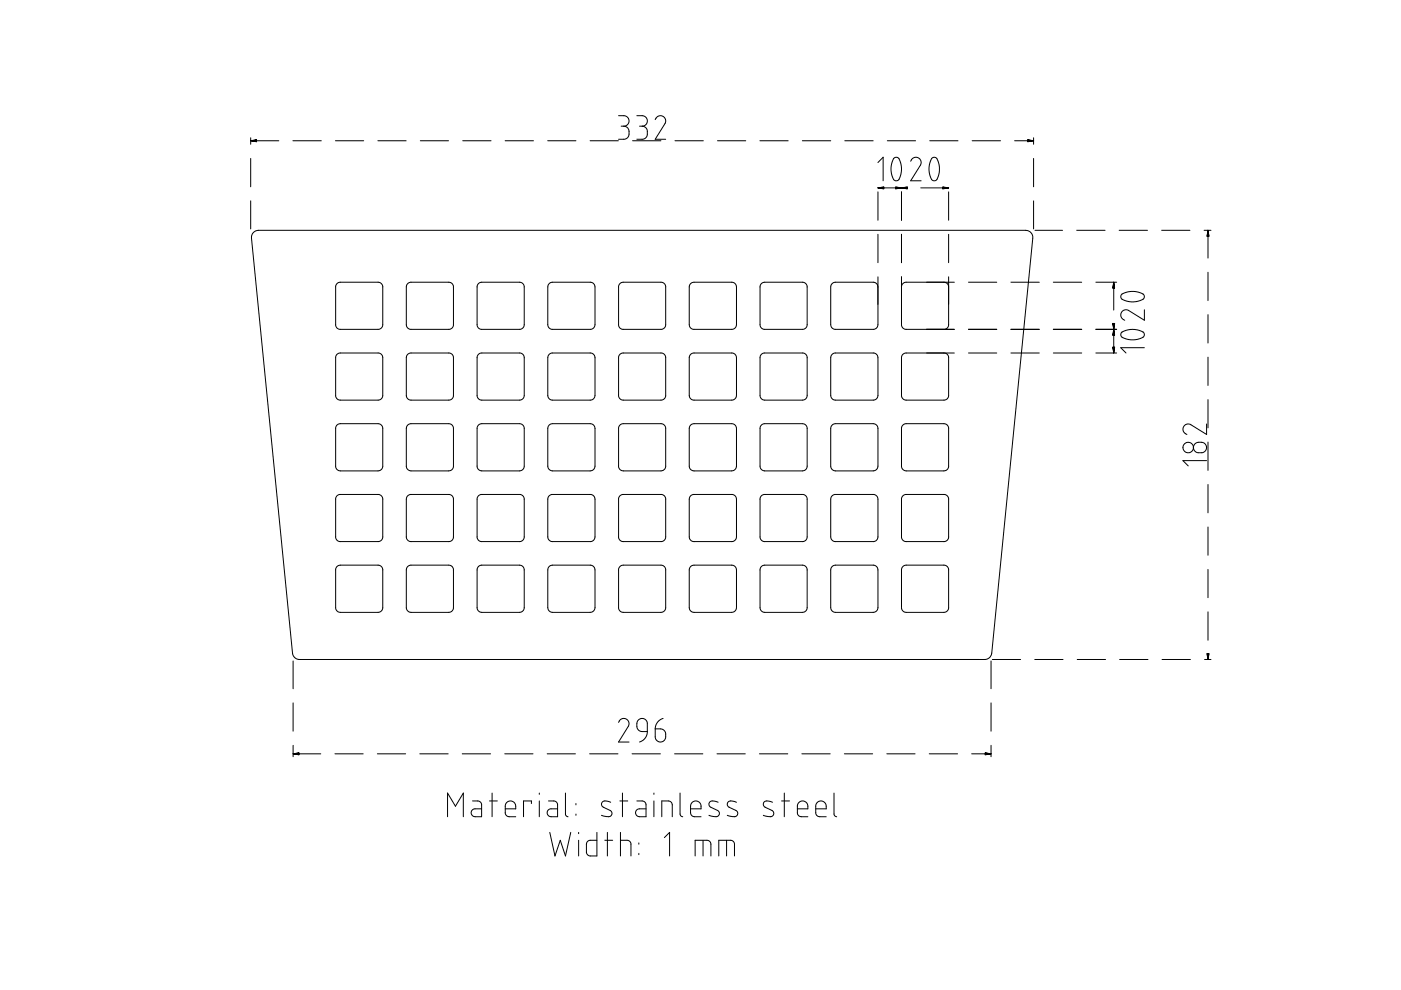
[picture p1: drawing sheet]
<svg xmlns="http://www.w3.org/2000/svg" width="297mm" height="210mm" viewBox="0 0 297 210" stroke-linecap="round" stroke-linejoin="round" font-family="sans-serif">
<g fill="none" stroke="#000" stroke-width=".21">
<path d="M53.1 29.8h6M53.1 29.2v1.4M53.1 33.6v6M62.1 29.8h6M71.1 29.8h6M80.1 29.8h6M89.1 29.8h6M98.1 29.8h6M107.1 29.8h6M116.1 29.8h6M125.1 29.8h6M131.1 24.5l1.6 .1 .6 .6 .1 .5-.3 .6-.4 .3-.5 .2"/>
<path d="M131.7 26.8h.5M132.2 26.8l.8 .2 .3 .5v1.4l-.7 .6h-1.5M134.1 29.8h6M135 24.5l1.5 .1 .4 .2 .3 .4v.6l-.2 .5-.4 .3-.5 .2M135.6 26.8h.5M136.1 26.8l.8 .2 .3 .5v1.4l-.7 .6h-1.5M138.9 25.4l.4-.6 .6-.3 .6 .1 .5 .5 .1 .4v.6l-2.2 3.4h2.2M143.1 29.8h6M152.1 29.8h6M161.1 29.8h6M170.1 29.8h6M179.1 29.8h6"/>
<path d="M186.1 39.8h6.1M186.1 34.5l1.1-1.2v5M188.1 29.8h6M189.5 33.6l.5-.3 .5 .2 .6 1.7-.1 1.9-.4 .9-.4 .3-.7-.2-.5-1.6v-1.5zM193.1 34.2l.4-.6 .8-.3 .6 .3 .4 .8-.1 .5-2.1 3.4h2.2M195.2 39.8h5.9M197.1 29.8h6M197.6 33.5l.5-.2 .5 .2 .6 1.7-.2 2-.4 .9-.4 .2h-.3l-.4-.2-.5-1.5 .1-1.8zM206.1 29.8h6M215.1 29.8h4M219.1 29.2v1.4M219.1 33.6v6"/>
<path d="M53.1 42.6v5.9M53.7 49.3l.4-.3 .7-.2h162.7l.6 .2 .7 .7 .2 .8-8.7 88-.2 .6-.5 .5-.7 .2h-145.6l-.6-.2-.4-.4-.3-.7-8.7-88 .1-.7zM186.1 58.7v10.2l-.2 .6-.6 .3h-8.3l-.6-.3-.3-.6v-8.1l.4-.7 .5-.3h8.3l.6 .4 .2 .6M186.1 40.7v6M186.1 49.7v6M191.1 58.7v10.3l.4 .6 .5 .2h10.3M191.1 40.7v6M191.1 49.7v6M200.1 59.8l.7 .3 .3 .7M201.1 58.7v10.3l-.3 .6-.7 .2M201.1 40.7v6M201.1 49.7v6"/>
<path d="M202.3 59.8h-10.3l-.7 .4-.2 .6M205.3 59.8h6M214.3 59.8h6M219.1 42.6v5.9M219.4 48.8h5.9M223.3 59.8h6M228.3 48.8h6M232.3 59.8h4.4M236.1 59.8v5.9M237.3 48.8h6M246.3 48.8h6M255.3 48.8h1.5"/>
<path d="M256.1 48.8v5.9M256.1 57.7v6M71.4 75.2l.6-.4h8.3l.5 .3 .4 .6v8.3l-.3 .5-.6 .3h-8.3l-.5-.2-.3-.6v-8.3zM71.4 60.2l.6-.4h8.3l.5 .2 .4 .7v8.3l-.3 .5-.6 .3h-8.3l-.5-.2-.3-.6v-8.3zM86.3 60.2l.7-.4h8.3l.5 .3 .3 .6v8.3l-.2 .5-.6 .3h-8.3l-.5-.2-.4-.6v-8.3zM86.4 75.1l.6-.3h8.3l.5 .3 .3 .6v8.3l-.2 .5-.6 .3h-8.3l-.4-.2-.5-.6v-8.2zM101.4 75.2l.6-.4h8.3l.5 .3 .3 .6v8.3l-.2 .5-.6 .3h-8.3l-.5-.2-.3-.6v-8.3zM101.4 60.2l.6-.4h8.3l.5 .3 .3 .6v8.3l-.2 .5-.6 .3h-8.3l-.5-.2-.3-.6v-8.3zM116.4 60.2l.6-.4h8.3l.5 .2 .4 .8v8.1l-.3 .6-.6 .3h-8.3l-.5-.2-.4-.7v-8.2zM116.4 75.1l.6-.3h8.3l.5 .3 .4 .7v8.1l-.3 .6-.6 .3h-8.3l-.5-.2-.4-.7v-8.1zM131.4 75.2l.6-.4h8.3l.5 .3 .3 .6v8.3l-.2 .5-.6 .3h-8.3l-.6-.2-.3-.6v-8.3zM131.4 60.1l.6-.3h8.3l.5 .3 .3 .6v8.3l-.2 .5-.6 .3h-8.3l-.5-.2-.4-.6v-8.3z"/>
<path d="M146.4 75.1l.6-.3h8.3l.5 .3 .3 .7v8.1l-.2 .6-.6 .3h-8.3l-.5-.2-.4-.7v-8.1zM146.5 60.1l.5-.3h8.3l.6 .4 .2 .6v8.1l-.3 .7-.5 .2h-8.3l-.6-.3-.3-.6v-8.2zM161.4 75.2l.6-.4h8.3l.5 .3 .3 .6v8.3l-.2 .5-.6 .3h-8.3l-.6-.2-.3-.6v-8.3zM161.4 60.1l.6-.3h8.3l.5 .3 .3 .6v8.3l-.3 .6-.5 .2h-8.3l-.6-.3-.3-.5v-8.3zM176.5 75.1l.5-.3h8.3l.6 .3 .2 .7v8.1l-.2 .6-.6 .3h-8.3l-.6-.3-.3-.6v-8.1zM200.1 74.8l.7 .3 .3 .6v8.3l-.2 .5-.6 .3h-8.3l-.6-.2-.3-.6v-8.3l.4-.6 .5-.3h10.3M205.3 74.8h6M205.3 69.8h6M214.3 74.8h6M214.3 69.8h6M223.3 74.8h6M223.3 69.8h6"/>
<path d="M232.3 74.8h4.4M232.3 69.8h4.4M236.1 68.7v6.1M237.8 70.4l1.3-.5 1.5-.1 1.8 .6 .2 .6-.2 .5-.6 .3-1.1 .2-1 .1-1.8-.6-.3-.5zM237.9 62.4l1.3-.5 1.5-.1 1.6 .5 .3 .6-.2 .5-.7 .4-1.1 .2h-1l-1.8-.6-.2-.5zM242.6 65.7v2.2l-3.5-2.2-.9 .1-.4 .4-.2 .6 .2 .7 .7 .4M242.6 73.7h-5l1.1 1.1M256.1 66.7v6M256.1 75.7v6M71.4 90.2l.7-.4h8.1l.6 .3 .4 .6v8.3l-.3 .5-.7 .3h-8l-.7-.2-.3-.6v-8.3zM86.3 90.2l.8-.4h8.1l.6 .3 .3 .6v8.3l-.2 .5-.8 .3h-8l-.6-.2-.4-.6v-8.3zM101.4 90.2l.7-.4h8.1l.6 .3 .3 .6v8.3l-.2 .5-.7 .3h-8l-.7-.2-.3-.6v-8.3z"/>
<path d="M116.4 90.1l.7-.3h8.1l.6 .3 .4 .7v8.1l-.3 .6-.8 .3h-8l-.6-.2-.4-.7v-8.2zM131.4 90.1l.7-.3h8.1l.6 .3 .3 .6v8.3l-.2 .5-.8 .3h-8l-.6-.2-.4-.6v-8.3zM146.4 90.2l.7-.4h8.1l.6 .3 .3 .7v8.1l-.2 .6-.8 .3h-8l-.6-.2-.4-.7v-8.2zM161.4 90.1l.7-.3h8.1l.6 .3 .3 .6v8.3l-.3 .6-.7 .2h-8l-.7-.3-.3-.5v-8.3zM176.4 90.2l.7-.4h8.1l.6 .3 .3 .6v8.2l-.2 .6-.8 .3h-8l-.6-.2-.4-.7v-8.1zM191.3 90.2l.7-.4h8.2l.6 .3 .3 .6v8.3l-.2 .5-.8 .3h-8l-.6-.2-.4-.6v-8.3zM253.3 94.2l.6-.4 1.3 .1 .6 .6-.1 .8-.2 .4-.5 .3-1.3-.1-.5-.4-.2-.4zM255.8 89.9v2.2l-3.5-2.1h-.9l-.5 .6-.1 .6 .3 .5 .6 .4M255.8 97.7h-5l1.1 1.1M256.1 84.7v6M256.1 93.7v6M71.4 105.2l.6-.4h8.3l.6 .3 .3 .6v8.3l-.3 .5-.6 .3h-8.3l-.5-.2-.3-.6v-8.3z"/>
<path d="M86.4 105.1l.6-.3h8.3l.5 .3 .3 .6v8.3l-.2 .5-.6 .3h-8.3l-.4-.2-.5-.6v-8.3zM101.5 105.1l.5-.3h8.3l.6 .4 .2 .5v8.3l-.2 .5-.6 .3h-8.3l-.6-.3-.2-.5v-8.3zM116.4 105.1l.6-.3h8.3l.5 .2 .4 .8v8.1l-.3 .6-.6 .3h-8.3l-.5-.2-.4-.7v-8.2zM131.4 105.2l.6-.4h8.3l.5 .3 .3 .6v8.3l-.2 .5-.6 .3h-8.3l-.5-.2-.4-.6v-8.3zM146.4 105.1l.6-.3h8.3l.6 .3 .2 .7v8.1l-.2 .6-.6 .3h-8.3l-.5-.2-.4-.7v-8.2zM161.4 105.2l.6-.4h8.3l.5 .3 .3 .6v8.3l-.2 .5-.6 .3h-8.3l-.5-.2-.4-.6v-8.3zM176.5 105.1l.5-.3h8.3l.6 .3 .2 .6v8.2l-.2 .6-.6 .3h-8.3l-.6-.3-.3-.6v-8.1zM191.3 105.2l.7-.4h8.3l.5 .3 .3 .6v8.3l-.2 .5-.6 .3h-8.3l-.5-.2-.4-.6v-8.3zM256.1 102.7v6M256.1 111.7v6M71.4 120.2l.7-.4h8.1l.6 .3 .4 .6v8.3l-.2 .4-.8 .4h-8.1l-.6-.2-.3-.6v-8.4zM86.3 120.2l.8-.4h8.1l.6 .3 .3 .6v8.3l-.2 .5-.7 .3h-8.1l-.6-.2-.4-.7v-8.2z"/>
<path d="M101.4 120.2l.7-.4h8.1l.6 .3 .3 .6v8.3l-.1 .4-.8 .4h-8.1l-.7-.3-.2-.5v-8.4zM116.4 120.2l.7-.4h8.1l.6 .3 .4 .7v8.1l-.3 .6-.7 .3h-8.1l-.6-.2-.4-.7v-8.2zM131.4 120.1l.7-.3h8.1l.6 .3 .3 .6v8.3l-.2 .4-.7 .4h-8.1l-.7-.3-.3-.5v-8.4zM146.4 120.2l.7-.4h8.1l.6 .3 .3 .7v8.1l-.2 .6-.7 .3h-8.1l-.6-.2-.4-.7v-8.2zM161.4 120.1l.7-.3h8.1l.6 .3 .3 .6v8.3l-.3 .6-.6 .2h-8.1l-.7-.3-.3-.6v-8.2zM176.4 120.2l.7-.4h8.1l.6 .3 .3 .7v8.1l-.2 .6-.7 .3h-8.1l-.6-.2-.4-.7v-8.1zM191.3 120.2l.7-.4h8.2l.6 .3 .3 .6v8.3l-.3 .6-.6 .2h-8.1l-.6-.2-.4-.7v-8.2zM210.4 139.8h6M219.4 139.8h6M228.4 139.8h6M237.4 139.8h6M246.4 139.8h6"/>
<path d="M255.4 139.8h1.4M256.1 120.7v6M256.1 129.7v6M256.1 138.7v1.1M62.1 159.8h5.9M62.1 140.1v5.9M62.1 149v6M62.1 158v2.4M71 159.8h6M80 159.8h6M89 159.8h6M98 159.8h6"/>
<path d="M107 159.8h6M116 159.8h6M125 159.8h6M131.1 153.2l.5-.7 .7-.2 .8 .4 .3 .6-.1 .6-2.2 3.4h2.3M134 159.8h6M135.4 152.6l.5-.3h.5l.6 .5 .2 .5v1.8h-1.3l-.6-.4-.3-.5v-.8zM137.2 155.1v.7l-.4 .7-.4 .4-.8 .4M138.9 154.5l1.4 .1 .7 .5 .1 .4v1l-.5 .7-.8 .1-.7-.5-.2-.5zM140.6 152.3l-.8 .4-.4 .4-.4 .7-.1 .7M143 159.8h6M152 159.8h6M161 159.8h6"/>
<path d="M170 159.8h6M179 159.8h6M188 159.8h6M197 159.8h6M206 159.8h4.1M210.1 140.1v5.9M210.1 149v6M210.1 158v2.4M94.9 173.2v-5.1l1.7 2.8 1.6-2.8v5.1M100.2 169.8h1.3l.5 .4 .1 3h-1.4l-.5-.2-.3-.6 .3-.7 .4-.2h1.5M103.8 169.8h1.7M104.3 168.1v5.1"/>
<path d="M107.1 171.5h2.2v-.9l-.4-.5-.8-.3-.8 .5-.2 .5v1.7l.2 .4 .4 .2 1.6 .1M112.7 170.4v-.6h-1.7v3.4M114.3 168.1v.3M114.3 169.8v3.4M116.3 169.8h1.3l.5 .4 .1 3h-1.4l-.5-.2-.3-.7 .3-.6 .4-.2h1.5M116.6 176.5l1.1 5 1.1-3.3 1.1 3.3 1.1-5M119.9 168.1v4.6l.2 .3 .3 .2M122.1 170.4v.2M122.1 172.6v.3M122.7 176.5v.3M122.7 178.2v3.3M126.6 176.5v5l-1.8-.1-.3-.3-.2-.4v-1.8l.2-.4 .6-.3h1.5"/>
<path d="M128.2 178.2h1.7M128.8 176.5v5M129.5 170.1l-.9-.3-.6 .1-.3 .2-.2 .5 .3 .4 1.8 1 .2 .6-.2 .4-.6 .2-1.5-.3M131.4 169.8h1.7M131.6 178.2h1.5l.5 .2 .2 .4v2.7M131.6 176.5v5M132 168.1v5.1M135 169.8l1.5 .1 .5 .6v2.7h-1.4l-.5-.2-.4-.6 .4-.7 .4-.2h1.5M135.4 178.7v.3M138.6 168.1v.3M138.6 169.8v3.4M140.3 173.2v-3.4h1.6l.5 .4 .1 3"/>
<path d="M140.9 177.6l1.1-1.1v5M144.2 168.1v4.5l.2 .4 .4 .2M146.4 171.5h2.2v-1l-.4-.4-.8-.3-.8 .4-.2 .7v1.5l.1 .4 .5 .3 1.6 .1M149.1 178.2v3.3M152.3 170.1l-.9-.3-.7 .1-.3 .2-.1 .5 .2 .4 1.9 1 .1 .6-.2 .4-.6 .2-1.4-.3M154.1 178.2v3.3M156.1 170.1l-.8-.3-.7 .1-.3 .2-.1 .5 .4 .6 1.7 .8 .1 .4-.1 .5-.7 .3-1.4-.3M163.8 170.1l-.9-.3-.6 .1-.4 .2-.1 .5 .4 .6 1.7 .8 .2 .4-.2 .5-.6 .3-1.5-.3M165.7 169.8h1.7M166.3 168.1v5.1M169.1 171.5h2.2v-.8l-.4-.6-.8-.3-.8 .4-.2 .6v1.6l.2 .5 .4 .2 1.6 .1M173 171.5h2.2l-.1-.9-.3-.5-.9-.3-.8 .5-.1 .5v1.6l.1 .5 .4 .2 1.7 .1"/>
<path d="M176.8 168.1v4.5l.2 .4 .4 .2M135.4 180.9v.3M147.4 181.5v-3.3h2.6l.4 .2 .3 .5v2.6M152.4 181.5v-3.3h2.6l.5 .2 .2 .5v2.6"/>
<circle cx="251.9" cy="94.9" r="1.1"/>
</g>
<g fill="#000" stroke="#000" stroke-width=".21">
<path d="M53.1 29.8l1.3-.2v.5zM186.1 39.8l1.3-.2v.4zM189.9 39.6l1.2 .2-1.2 .2zM191.1 39.8l1.3-.2v.4zM199.9 39.6l1.2 .2-1.2 .2zM217.9 29.6l1.2 .2-1.2 .3zM236.1 59.8l.2 1.3h-.4zM256.1 48.8l.2 1.3h-.4zM235.9 73.6h.4l-.2 1.2zM236.1 69.8l.2 1.3h-.4zM235.9 68.6h.4l-.2 1.2zM255.9 138.6h.4l-.2 1.2z"/>
<path d="M62.1 159.8l1.3-.2v.4zM208.9 159.6l1.2 .2-1.2 .2z"/>
</g>
</svg>
